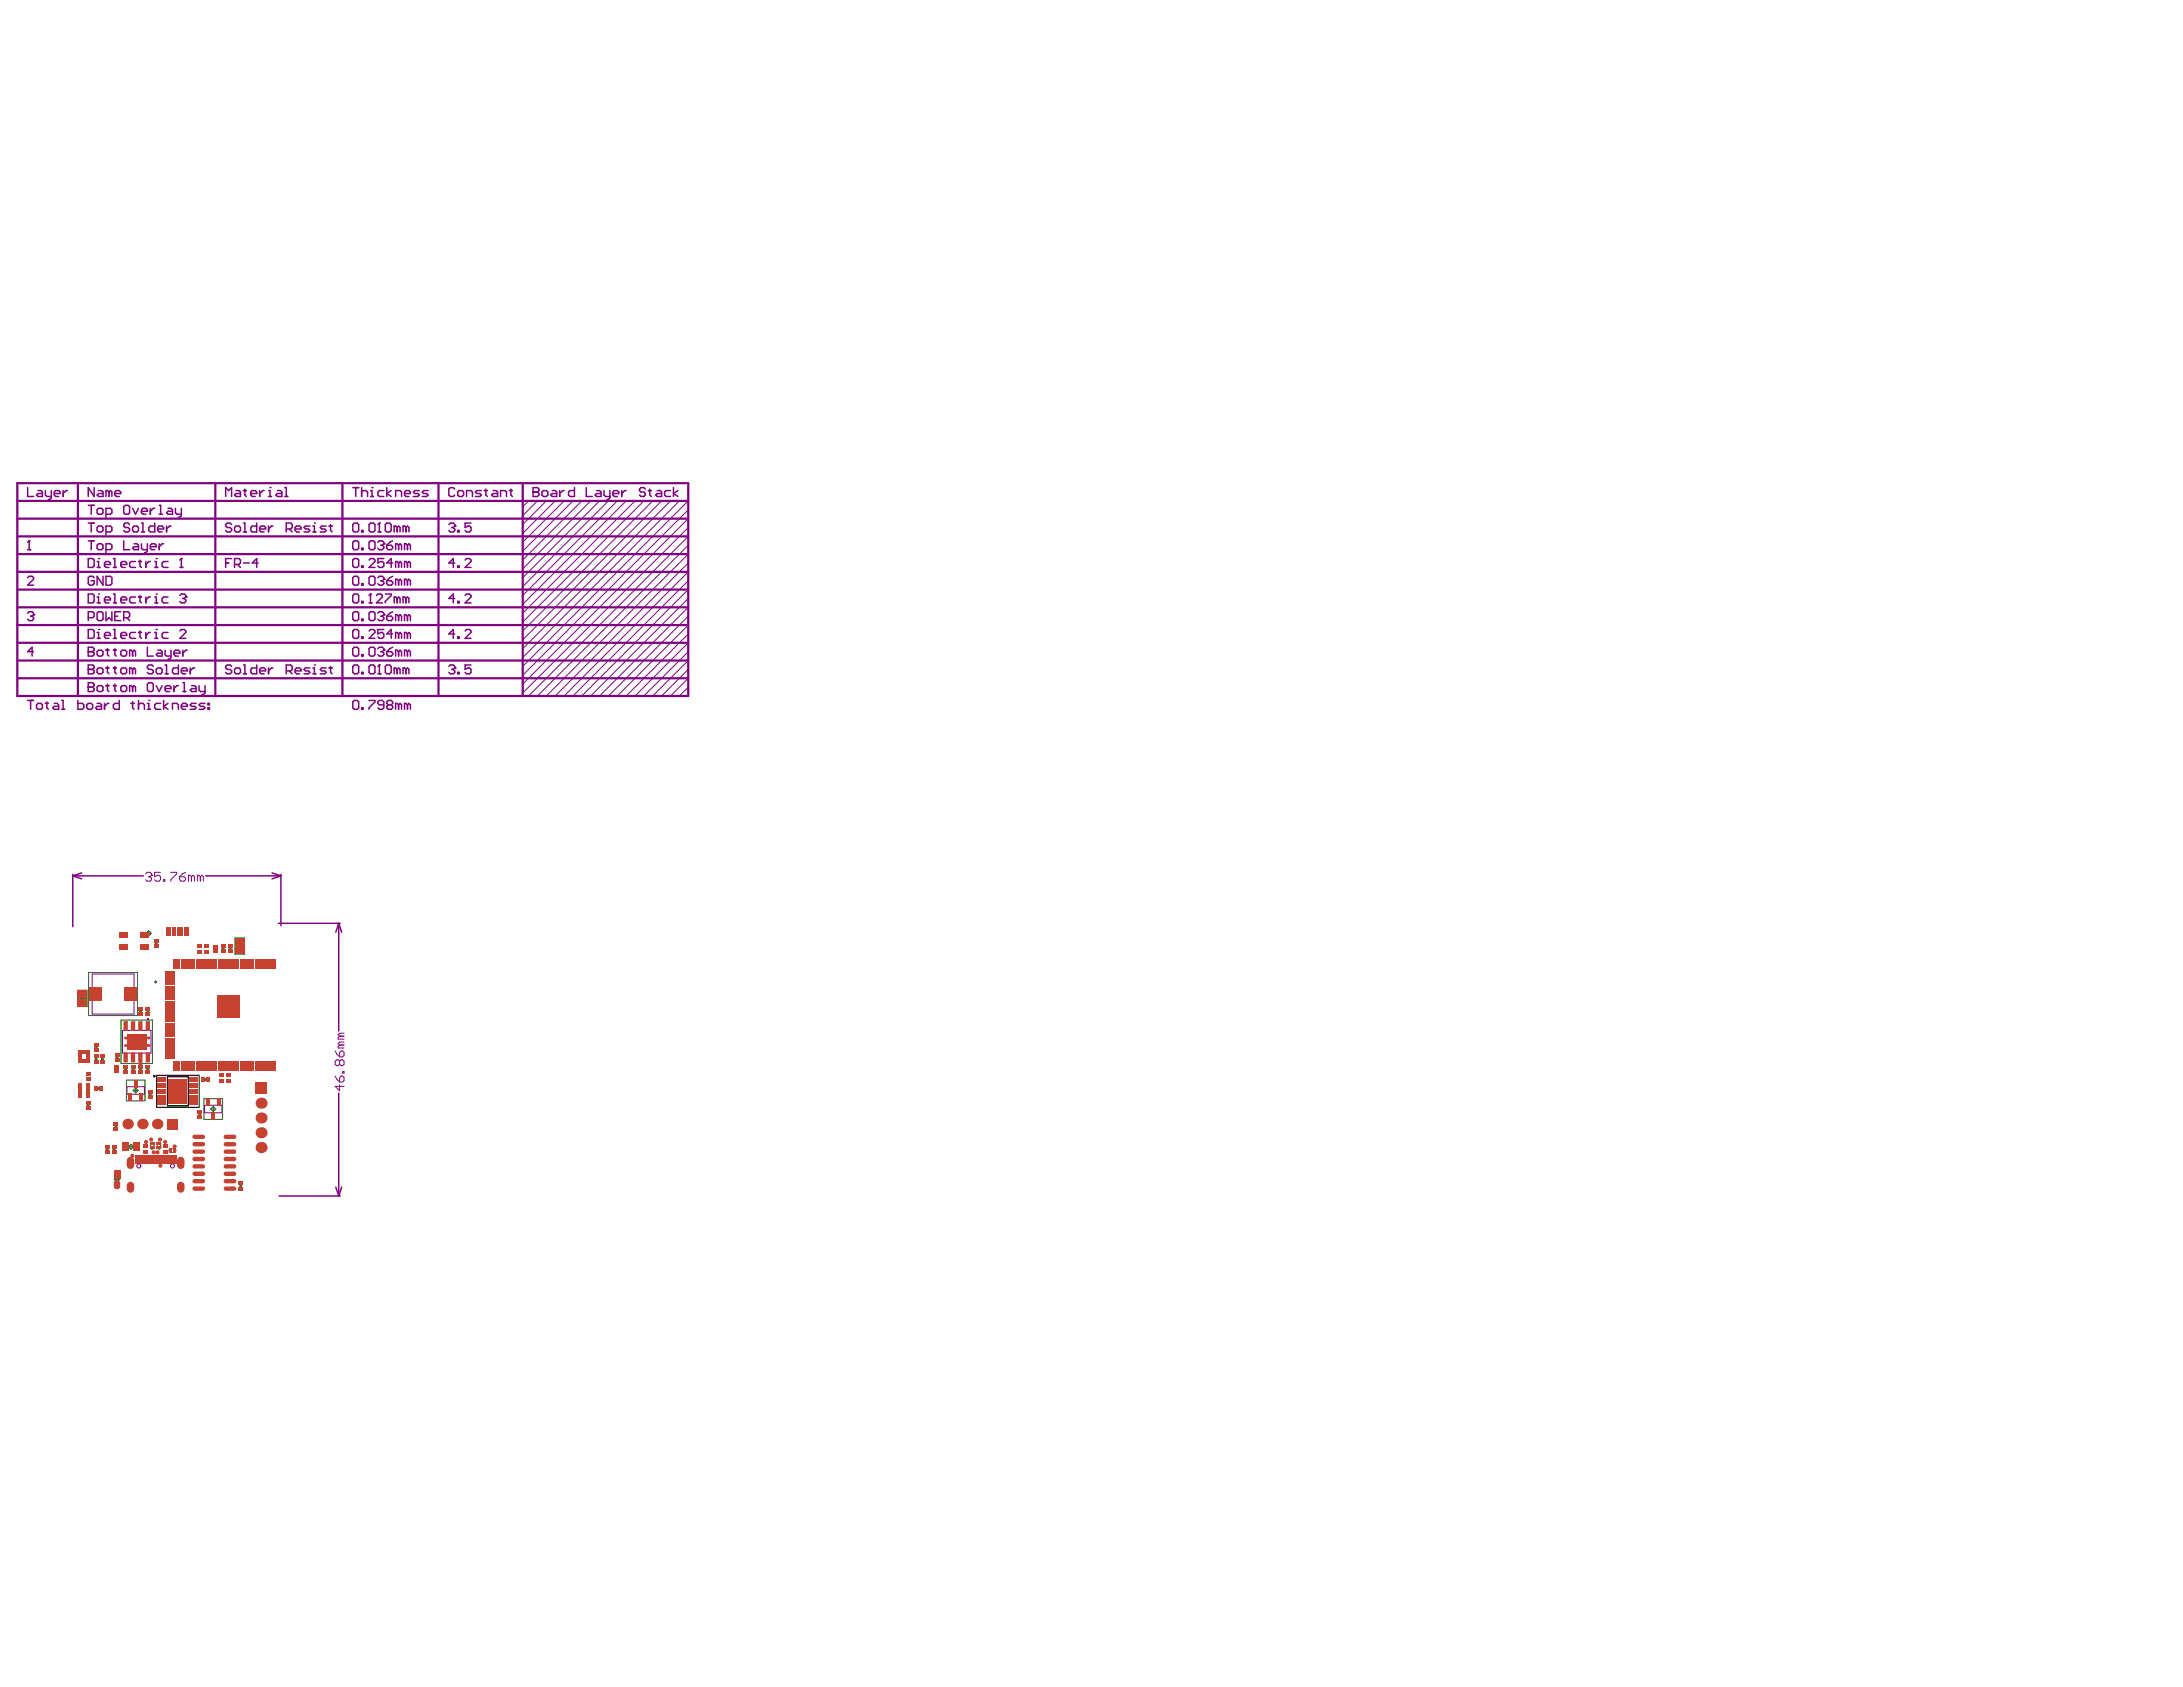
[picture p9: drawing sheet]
<svg xmlns="http://www.w3.org/2000/svg" width="279mm" height="216mm" viewBox="0 0 279 216" stroke-linecap="round" stroke-linejoin="round" font-family="sans-serif">
<path d="M20 137.6h5.5v4.1h-5.5z" fill="none" stroke="#000" stroke-width=".13"/>
<g fill="#008000">
<path d="M20.2 146.8h.3v.1h-.3z"/>
<path d="M20.2 146.3h.3v.2h-.3z"/>
<path d="M19.3 146.8h.4v.1h-.4z"/>
<path d="M19.3 146.3h.4v.2h-.4z"/>
<path d="M21.8 147.1h.1v.3h-.1z"/>
<path d="M22.2 147.1h.2v.3h-.2z"/>
<circle cx="20.1" cy="146.2" r=".05"/>
<circle cx="19.3" cy="146.2" r=".05"/>
<circle cx="22.5" cy="147" r=".05"/>
</g>
<g fill="none" stroke="#008000" stroke-width=".13">
<path d="M18.7 119.5h.7M19 119.1v.7M10 126.7h1.1v2.1h-1.1zM10.2 127.8h.7M10.6 127.4v.7M11.3 124.5h6.3v5.5h-6.3zM12.1 134.1h.3M12.1 135.5h.3M12.3 133.9v.3M12.3 135.4v.3M12.5 139.3h.3M12.7 139.1v.3"/>
<path d="M13 135.5h.3M13.1 135.4v.3M14.8 136.8h.3M14.8 135.4h.3M15 136.7v.3M15 135.2v.3M15.5 130.5h4v5.6h-4zM15.9 136.8h.3M16.1 136.7v.3M16.2 138.2h2.4v2.7h-2.4zM16.9 136.8h.3M17 139.6h.7"/>
<path d="M17 136.7v.3M17.4 139.2v.7M17.8 129.5h.3M17.8 136.8h.3M18 129.3v.3M18 136.7v.3M18.8 129.5h.3M18.8 136.8h.3M18.9 129.3v.3M18.9 136.7v.3M19.2 140v.3M19.8 125.7h.3"/>
<path d="M19.8 120.8h.3M19.9 125.5v.3M20 120.6v.3M26.1 138.2h.3M26.3 138v.3M27.5 121.5h.3M27.6 121.3v.3M28.4 121.4h.3M28.5 121.3v.3M29.3 121.4h.3M29.5 121.3v.3M30.1 120h1.2v2.1h-1.2z"/>
<path d="M30.3 121.1h.8M30.7 120.7v.8M11.1 141.4h.3M11.3 141.3v.3M13.6 147.1h.3M13.7 146.9v.3M14.4 147.1h.3M14.6 146.9v.3M14.6 151h.7M14.7 144.2h.3M14.8 144.1v.3M15 150.6v.7"/>
<path d="M16.4 146.8h.7M16.8 146.4v.7M19.1 140.1h.3M19.3 146.2h.4v.8h-.4zM20.1 146.2h.5v.8h-.5zM21.7 147h.8v.5h-.8zM25.4 142.6h.3M25.6 142.4v.3M26.1 140.6h2.4v2.7h-2.4zM26.9 141.9h.8M27.3 141.6v.7M30.7 151.8h.3"/>
<path d="M30.8 151.6v.3"/>
<circle cx="19" cy="119.5" r=".26"/>
<circle cx="12.3" cy="134.1" r=".09"/>
<circle cx="12.3" cy="135.5" r=".09"/>
<circle cx="12.7" cy="139.3" r=".09"/>
<circle cx="13.1" cy="135.5" r=".09"/>
<circle cx="15" cy="136.8" r=".09"/>
<circle cx="15" cy="135.4" r=".09"/>
<circle cx="16.1" cy="136.8" r=".09"/>
<circle cx="17" cy="136.8" r=".09"/>
<circle cx="17.4" cy="139.6" r=".26"/>
<circle cx="18" cy="129.5" r=".09"/>
<circle cx="18" cy="136.8" r=".09"/>
<circle cx="18.9" cy="129.5" r=".09"/>
<circle cx="18.9" cy="136.8" r=".09"/>
<circle cx="19.9" cy="125.7" r=".09"/>
<circle cx="20" cy="120.8" r=".09"/>
<circle cx="26.3" cy="138.2" r=".09"/>
<circle cx="27.6" cy="121.5" r=".09"/>
<circle cx="28.5" cy="121.4" r=".09"/>
<circle cx="29.5" cy="121.4" r=".09"/>
<circle cx="11.3" cy="141.4" r=".09"/>
<circle cx="13.7" cy="147.1" r=".09"/>
<circle cx="14.6" cy="147.1" r=".09"/>
<circle cx="14.8" cy="144.2" r=".09"/>
<circle cx="15" cy="151" r=".26"/>
<circle cx="16.8" cy="146.8" r=".26"/>
<circle cx="19.2" cy="140.1" r=".09"/>
<circle cx="25.6" cy="142.6" r=".09"/>
<circle cx="27.3" cy="141.9" r=".26"/>
<circle cx="30.8" cy="151.8" r=".09"/>
</g>
<path d="M10 127h1.1v1.6h-1.1zM11.8 124.6h5.4v5.2h-5.4zM15.7 131.9h3.6v2.9h-3.6zM16.3 139.1h2.2v.9h-2.2zM30.1 120.3h1.1v1.6h-1.1zM26.2 141.4h2.2v1h-2.2z" fill="none" stroke="#800080" stroke-width=".13"/>
<circle cx="18.9" cy="130.4" r=".07" fill="none" stroke="#800080" stroke-width=".15"/>
<g fill="#008080">
<path d="M20.3 146.9h.1v.3h-.1z"/>
<path d="M20.2 147.1h.3h-.3z"/>
<path d="M20.3 146h.1v.3h-.1z"/>
<path d="M19.4 146.9h.1v.3h-.1z"/>
<path d="M19.3 147.1h.3h-.3z"/>
<path d="M19.4 146h.1v.3h-.1z"/>
<path d="M21.5 147.2h.3v.1h-.3z"/>
<path d="M21.6 147.1v.3z"/>
<path d="M22.4 147.2h.3v.1h-.3z"/>
</g>
<path d="M21.4 137.8h2.7v3.7h-2.7z" fill="none" stroke="#000" stroke-width=".13"/>
<circle cx="19.7" cy="137.7" r=".07" fill="none" stroke="#000" stroke-width=".15"/>
<g fill="none" stroke="#800080" stroke-width=".13">
<path d="M67.7 64.1l-.8 .8M68.8 64.1l-1.9 1.9M69.9 64.1l-3 3M71.1 64.1l-4.2 4.2M72.2 64.1l-5.3 5.3M73.3 64.1l-6.4 6.4M74.5 64.1l-7.6 7.6M75.6 64.1l-8.7 8.7M76.7 64.1l-9.8 9.8M77.9 64.1l-11 11M79 64.1l-12.1 12.1M80.1 64.1l-13.2 13.2"/>
<path d="M81.3 64.1l-14.4 14.4M82.4 64.1l-15.5 15.5M83.5 64.1l-16.6 16.6M84.7 64.1l-17.8 17.8M85.8 64.1l-18.9 18.9M87 64.1l-20.1 20M88.1 74.3l-14.8 14.8M88.1 73.2l-15.9 15.9M88.1 69.8l-19.3 19.3M88.1 76.6l-12.5 12.5M88.1 70.9l-18.2 18.2M88.1 78.9l-10.2 10.2"/>
<path d="M88.1 77.7l-11.4 11.4M88.1 67.5l-21.2 21.2M88.1 64.1l-21.2 21.2M88.1 75.5l-13.6 13.6M88.1 72.1l-17 17M88.1 68.6l-20.4 20.5M88.1 66.4l-21.2 21.2M88.1 65.2l-21.2 21.2M88.1 80l-9.1 9.1M88.1 84.5l-4.6 4.6M88.1 86.8l-2.3 2.3M88.1 82.3l-6.8 6.8"/>
<path d="M88.1 85.7l-3.4 3.4M88.1 81.1l-8 8M88.1 83.4l-5.7 5.7M88.1 87.9l-1.1 1.2M18.6 111.8l.2-.2h.4l.2 .2v.2M19 112.2h.2M19.2 112.2l.2 .2v.2l-.2 .2h-.4l-.2-.2M19.4 112h.1M19.4 112l-.2 .2M20.5 111.6h-.7v.6l.4-.2h.1l.2 .2v.4l-.2 .2h-.3l-.2-.2M20.9 112.6h.2v.2h-.2zM21.9 111.6h.7v.2l-.7 .8v.2"/>
<path d="M23 112.2h.6l.1 .2v.2l-.1 .2h-.4l-.2-.2zM23.7 111.6l-.3 .2-.4 .4M24.5 112.2l-.2-.2h-.2v.8M24.5 112.2v.6M24.5 112.2l.2-.2 .2 .2v.6M25.6 112.2l-.1-.2h-.2v.8M25.6 112.2v.6M25.6 112.2l.2-.2 .2 .2v.6M42.9 137.7l.2 .4 .4 .4M42.9 134.5l.2 .4 .4 .4M43.5 137.9l.2-.2h.1l.2 .2v.4l-.2 .2h-.3zM43.5 135.8l.2-.2h.1l.2 .2v.4l-.2 .2h-.1l-.2-.2"/>
<path d="M43.5 138.8v.8l-.6-.6h1.1M43.5 134.7l.2-.2h.1l.2 .2v.4l-.2 .2h-.3zM43.5 135.8v.4M43.5 135.8l-.2-.2h-.2l-.2 .2v.4l.2 .2h.2l.2-.2M43.5 133.7l-.2 .2v.2h.7M43.5 132.6l-.2 .2v.2h.7M43.5 133.7h.5M43.5 132.6h.5M43.8 137.1h.2v.2h-.2zM44 133.4h-.5l-.2 .2 .2 .1M44 132.2h-.5l-.2 .2 .2 .2"/>
<circle cx="17.8" cy="149.2" r=".26"/>
<circle cx="22.1" cy="149.2" r=".26"/>
</g>
<g fill="none" stroke="#800080" stroke-width=".28">
<path d="M2.2 75.5h85.9M2.2 66.4h85.9M2.2 64.1h85.9M2.2 61.8h85.9v27.3h-85.9zM2.2 80h85.9M2.2 68.6h85.9M2.2 70.9h85.9M2.2 73.2h85.9M2.2 77.7h85.9M10 61.8v27.3M27.6 61.8v27.3M43.8 61.8v27.3"/>
<path d="M56.1 61.8v27.3M66.9 61.8v27.3M2.2 82.3h85.9M2.2 84.5h85.9M2.2 86.8h85.9"/>
</g>
<g fill="none" stroke="#800080" stroke-width=".19">
<path d="M3.5 73.9l.2-.1h.4l.2 .1v.2l-.8 .8h.8M3.5 78.5l.2-.2h.4l.2 .2v.2M3.5 62.4v1.1h.8M3.5 70.3h.4M3.7 69.2h.1M3.7 69.2v1.1M3.7 69.2l-.2 .2M3.9 78.9h.2M4.1 78.9l.2 .1v.2l-.2 .2h-.4l-.2-.2M4.3 78.7h.1M4.3 78.7l-.2 .2M4.9 62.8h.3l.2 .2v.5h-.5l-.2-.1 .2-.2h.5"/>
<path d="M5.8 62.8v.6l.2 .1h.6M6.6 62.8v.9l-.2 .2h-.2M6.9 63.2h.8v-.2l-.2-.2h-.4l-.2 .2v.4l.2 .1h.4M8.1 62.8v.7M8.6 62.8h-.1l-.4 .4M11.3 71.5h.6l.2 .2v.7l-.2 .2h-.6zM11.3 76h.6l.2 .2v.8l-.2 .2h-.6zM11.3 79h.6l.2-.1v-.4l-.2-.2h-.6v1.1M11.3 66.9h.8M11.3 69.2h.8M11.3 64.7h.8M11.7 64.7v1.1"/>
<path d="M11.7 66.9v1.2M11.7 69.2v1.1M12.1 62.4v1.1l-.8-1.1v1.1M12.1 73.9l-.2-.1h-.4l-.2 .1v.8l.2 .2h.4l.2-.2v-.4h-.4M12.4 65.2l.2-.1h.4l.2 .1v.4l-.2 .2h-.4l-.2-.2zM12.4 67.5l.2-.2h.4l.2 .2v.4l-.2 .2h-.4l-.2-.2zM12.4 69.8l.2-.2h.4l.2 .2v.4l-.2 .1h-.4l-.2-.1zM12.4 78.5l.2-.2h.4l.2 .2v.7l-.2 .2h-.4l-.2-.2zM12.4 72.6h.4M12.4 71.9h.2v.7M12.4 77.2h.4M12.4 76.4h.2v.8"/>
<path d="M12.6 71.5h.1M12.6 76h.1M12.6 62.8h.4l.2 .2v.5h-.6l-.2-.1 .2-.2h.6M13.2 73.8v1.1l-.8-1.1v1.1M13.4 72.2h.7v-.1l-.2-.2h-.3l-.2 .2v.3l.2 .2h.3M13.4 76.8h.7v-.2l-.2-.2h-.3l-.2 .2v.4l.2 .2h.3M13.6 68.1h.5l.2-.2v-.4l-.2-.2h-.5v1.2M13.6 65.8h.5l.2-.2v-.4l-.2-.1h-.5v1.1M13.6 70.3h.5l.2-.1v-.4l-.2-.2h-.5v1.1M13.6 73.8h.5l.2 .1v.8l-.2 .2h-.5zM13.6 78.3v1.1l.3-.4 .4 .4v-1.1M13.9 63l-.1-.2h-.2v.7"/>
<path d="M13.9 63l.2-.2 .2 .2v.5M13.9 63v.5M14.5 71.5h.2v1.1M14.5 76h.2v1.2M14.5 72.6h.4M14.5 77.2h.4M14.7 63.2h.8v-.2l-.2-.2h-.4l-.2 .2v.4l.2 .1h.4M14.7 78.9h.4M15.5 78.3h-.8v1.1h.8M15.5 72.2h.7v-.1l-.2-.2h-.4l-.1 .2v.3l.1 .2h.4M15.5 76.8h.7v-.2l-.2-.2h-.4l-.1 .2v.4l.1 .2h.4M15.8 64.9l.2-.2h.4l.2 .2v.7l-.2 .2h-.4l-.2-.2z"/>
<path d="M15.8 79h.6l.2-.1v-.4l-.2-.2h-.6v1.1M15.8 69.2v1.1h.8M16.2 79l.4 .4M16.6 67.1l-.2-.2h-.4l-.2 .2v.2l.2 .2h.4l.2 .2v.2l-.2 .2h-.4l-.2-.2M17 67.5l.2-.2h.3l.2 .2v.4l-.2 .2h-.3l-.2-.2zM17 65.1l.3 .7 .4-.7M17.2 69.6h.3l.2 .2v.5h-.5l-.2-.1 .2-.2h.5M17.3 71.9h-.5l-.2 .2v.3l.2 .2h.5M17.3 76.4h-.5l-.2 .2v.4l.2 .2h.5M17.7 71.9h.4M17.7 76.4h.4M17.9 76.2v.8l.2 .2"/>
<path d="M17.9 71.7v.7l.2 .2M18.1 65.4h.8v-.2l-.2-.1h-.4l-.2 .1v.4l.2 .2h.4M18.1 66.9h.2v1.2M18.1 68.1h.4M18.1 69.6v.6l.2 .1h.6M18.7 71.9v.7M18.7 76.4v.8M18.9 69.6v.9l-.2 .2h-.2M19.2 70h.8v-.2l-.2-.2h-.4l-.2 .2v.4l.2 .1h.4M19.2 71.9h-.2l-.3 .3M19.2 65.1v.7M19.2 76.4h-.2l-.3 .4"/>
<path d="M19.8 71.9h.2v.7M19.8 76.4h.2v.8M19.8 72.6h.4M19.8 66.9v1.2h-.6l-.2-.2v-.4l.2-.2h.6M19.8 77.2h.4M19.8 65.1h-.2l-.4 .3M20 71.5h.1M20 76h.1M20.2 67.7h.7v-.2l-.1-.2h-.4l-.2 .2v.4l.2 .2h.4M20.4 69.6v.7M20.4 64.7h.2v1.1M20.4 65.8h.4"/>
<path d="M20.9 69.6h-.1l-.4 .4M21.3 67.3v.8M21.5 71.9h-.6l-.1 .2v.3l.1 .2h.6M21.5 76.4h-.6l-.1 .2v.4l.1 .2h.6M21.5 65.1h.4l.2 .1v.6h-.6l-.2-.2 .2-.2h.6M21.9 67.3h-.2l-.4 .4M22.5 65.1v.5l.1 .2h.6M23 76.2l.2-.2h.4l.2 .2v.2M23 72.6h.4M23.2 71.5h.1M23.2 65.1v.9l-.2 .2h-.2M23.2 71.5v1.1"/>
<path d="M23.2 71.5l-.2 .2M23.4 76.6h.2M23.6 76.6l.2 .2v.2l-.2 .2h-.4l-.2-.2M23.8 76.4h.1M23.8 76.4l-.2 .2M28.9 72.1h.4M28.9 63.5v-1.1l.4 .4 .3-.4v1.1M29.6 67.1l-.1-.2h-.4l-.2 .2v.2l.2 .2h.4l.1 .2v.2l-.1 .2h-.4l-.2-.2M29.6 71.5h-.7v1.1M30 67.5l.2-.2h.4l.2 .2v.4l-.2 .2h-.4l-.2-.2zM30 72.2h.6l.2-.1v-.4l-.2-.2h-.6v1.1M30.2 62.8h.4l.2 .2v.5h-.6l-.2-.1 .2-.2h.6"/>
<path d="M30.4 72.2l.4 .4M31.2 72.1h.7M31.2 66.9h.1v1.2M31.2 68.1h.3M31.2 62.8h.3M31.3 62.6v.8l.2 .1M32.1 63.2h.8v-.2l-.2-.2h-.4l-.2 .2v.4l.2 .1h.4M32.9 66.9v1.2h-.6l-.2-.2v-.4l.2-.2h.6M33 72.1h-.7l.6-.6v1.1M33.2 67.7h.8v-.2l-.2-.2h-.4l-.2 .2v.4l.2 .2h.4M33.2 62.8v.7M33.8 62.8h-.2l-.4 .4"/>
<path d="M34.4 67.3v.8M34.4 63.5h.3M34.4 62.8h.2v.7M34.6 62.4h.1M34.9 67.3h-.2l-.3 .4M35.5 62.8h.4l.2 .2v.5h-.6l-.2-.1 .2-.2h.6M36.5 62.4h.1v1.1M36.5 63.5h.3M36.6 67.7h.6l.2-.2v-.4l-.2-.2h-.6v1.2M37 67.7l.4 .4M37.8 67.7h.7v-.2l-.2-.2h-.3l-.2 .2v.4l.2 .2h.3M39.7 67.3h-.6l-.2 .2 .2 .2h.4l.2 .2-.2 .2h-.6"/>
<path d="M40 68.1h.4M40 67.3h.2v.8M40.2 66.9h.1M41.7 67.3h-.5l-.2 .2 .2 .2h.4l.1 .2-.1 .2h-.6M42.1 67.3h.4M42.3 67.1v.8l.2 .2M45.2 71.7l.1-.2h.4l.2 .2v.7l-.2 .2h-.4l-.1-.2zM45.2 67.1l.1-.2h.4l.2 .2v.8l-.2 .2h-.4l-.1-.2zM45.2 69.4l.1-.2h.4l.2 .2v.8l-.2 .1h-.4l-.1-.1zM45.2 73.9l.1-.1h.4l.2 .1v.8l-.2 .2h-.4l-.1-.2zM45.2 76.2l.1-.2h.4l.2 .2v.8l-.2 .2h-.4l-.1-.2zM45.2 78.5l.1-.2h.4l.2 .2v.7l-.2 .2h-.4l-.1-.2z"/>
<path d="M45.2 62.4h.7M45.5 62.4v1.1M46.3 72.4h.2v.2h-.2zM46.3 62.4v1.1M46.3 67.9h.2v.2h-.2zM46.3 70.2h.2v.1h-.2zM46.3 74.7h.2v.2h-.2zM46.3 77h.2v.2h-.2zM46.3 79.2h.2v.2h-.2zM46.3 63l.2-.2h.4l.1 .2v.5M47.2 71.7l.2-.2h.4l.2 .2v.2l-.8 .7h.8M47.2 77.2h.4"/>
<path d="M47.4 76h.1M47.4 66.9h.4l.2 .2v.8l-.2 .2h-.4l-.2-.2v-.8zM47.4 69.2h.4l.2 .2v.8l-.2 .1h-.4l-.2-.1v-.8zM47.4 73.8h.4l.2 .1v.8l-.2 .2h-.4l-.2-.2v-.8zM47.4 78.3h.4l.2 .2v.7l-.2 .2h-.4l-.2-.2v-.7zM47.4 76l-.2 .2M47.4 63.5h.4M47.4 62.8h.2v.7M47.4 76v1.2M47.6 62.4h.1M48.2 76.2l.2-.2h.3l.2 .2v.2l-.7 .8h.7M48.4 69.4l.2-.2h.3l.2 .2v.2"/>
<path d="M48.4 73.9l.2-.1h.3l.2 .1v.2M48.4 78.5l.2-.2h.3l.2 .2v.2M48.4 68.1h.3M48.6 66.9h.1M48.6 66.9v1.2M48.6 66.9l-.2 .2M48.7 74.3h.2M48.7 78.9h.2M48.7 69.8h.2M48.9 69.8l.2 .2v.2l-.2 .1h-.3l-.2-.1M48.9 74.3l.2 .2v.2l-.2 .2h-.3l-.2-.2M48.9 78.9l.2 .1v.2l-.2 .2h-.3l-.2-.2"/>
<path d="M49.1 74.1h.1M49.1 69.6h.1M49.1 78.7h.1M49.1 71.5h-.7v.6l.3-.2h.2l.2 .2v.3l-.2 .2h-.3l-.2-.2M49.1 62.8h-.5l-.2 .2v.4l.2 .1h.5M49.1 78.7l-.2 .2M49.1 74.1l-.2 .2M49.1 69.6l-.2 .2M49.3 67.1l.2-.2h.4l.2 .2v.8l-.2 .2h-.4l-.2-.2zM49.3 76h.8v.2l-.8 .8v.2M49.5 69.8h.6l.2 .2v.2l-.2 .1h-.4l-.2-.1zM49.5 74.3h.6l.2 .2v.2l-.2 .2h-.4l-.2-.2z"/>
<path d="M49.5 62.4v1.1M49.5 78.9h.6l.2 .1v.2l-.2 .2h-.4l-.2-.2zM50.1 62.8l-.6 .4 .6 .3M50.3 72.1h-.8l.6-.6v1.1M50.3 73.8l-.4 .1-.4 .4M50.3 69.2l-.4 .2-.4 .4M50.3 78.3l-.4 .2-.4 .4M50.6 63.5v-.7h.6l.2 .2v.5M50.8 76.6l-.2-.2h-.2v.8M50.8 67.5l.2-.2 .2 .2v.6M50.8 67.5l-.2-.2h-.2v.8M50.8 67.5v.6"/>
<path d="M50.8 76.6v.6M50.8 76.6l.2-.2 .2 .2v.6M51 72.1l-.2-.2h-.2v.7M51 69.8l-.2-.2h-.2v.7M51 74.3l-.2-.2h-.2v.8M51 78.9l-.2-.2h-.2v.7M51 69.8v.5M51 72.1v.5M51 74.3v.6M51 78.9v.5M51 72.1l.2-.2 .2 .2v.5M51 69.8l.2-.2 .2 .2v.5"/>
<path d="M51 74.3l.2-.2 .2 .2v.6M51 78.9l.2-.2 .2 .2v.5M51.8 63.2h.7v-.2l-.2-.2h-.3l-.2 .2v.4l.2 .1h.3M52 67.5l-.2-.2h-.2v.8M52 76.6l-.2-.2h-.2v.8M52 67.5v.6M52 76.6v.6M52 67.5l.1-.2 .2 .2v.6M52 76.6l.1-.2 .2 .2v.6M52.1 72.1l-.1-.2h-.2v.7M52.1 69.8l-.1-.2h-.2v.7M52.1 74.3l-.1-.2h-.2v.8"/>
<path d="M52.1 78.9l-.1-.2h-.2v.7M52.1 69.8v.5M52.1 72.1v.5M52.1 74.3v.6M52.1 78.9v.5M52.1 72.1l.2-.2 .2 .2v.5M52.1 69.8l.2-.2 .2 .2v.5M52.1 74.3l.2-.2 .2 .2v.6M52.1 78.9l.2-.2 .2 .2v.5M53.7 62.8h-.6l-.2 .2 .2 .2h.4l.2 .2-.2 .1h-.6M54.8 62.8h-.6l-.2 .2 .2 .2h.4l.2 .2-.2 .1h-.6M57.4 67.1l.2-.2h.4l.2 .2v.2"/>
<path d="M57.8 67.5h.2M58 67.5l.2 .2v.2l-.2 .2h-.4l-.2-.2M58.2 67.3h.1M58.2 62.6l-.2-.2h-.4l-.2 .2v.8l.2 .1h.4l.2-.1M58.2 72.1h-.8l.6-.6v1.1M58.2 76.6h-.8l.6-.6v1.2M58.2 67.3l-.2 .2M58.6 72.4h.2v.2h-.2zM58.6 67.9h.2v.2h-.2zM58.6 77h.2v.2h-.2zM58.8 62.8h.3l.2 .2v.4l-.2 .1h-.3l-.2-.1v-.4zM59.5 71.7l.2-.2h.4l.2 .2v.2l-.8 .7h.8"/>
<path d="M59.5 76.2l.2-.2h.4l.2 .2v.2l-.8 .8h.8M59.7 63.5v-.7h.6l.2 .2v.5M60.3 66.9h-.8v.6l.4-.2h.2l.2 .2v.4l-.2 .2h-.4l-.2-.2M61.6 62.8h-.6l-.1 .2 .1 .2h.4l.2 .2-.2 .1h-.5M62 62.8h.4M62.2 62.6v.8l.2 .1M63.1 62.8h.4l.2 .2v.5h-.6l-.2-.1 .2-.2h.6M64.1 63.5v-.7h.5l.2 .2v.5M65.2 62.8h.4M65.4 62.6v.8l.2 .1M68.2 63h.1M68.2 62.4h.6l.2 .2v.2l-.2 .2 .2 .2v.2l-.2 .1h-.6z"/>
<path d="M68.2 63h.6M69.6 62.8h.3l.2 .2v.4l-.2 .1h-.3l-.2-.1v-.4zM70.7 62.8h.4l.2 .2v.5h-.6l-.2-.1 .2-.2h.6M71.6 62.8v.7M72.2 62.8h-.2l-.4 .4M73.5 62.4v1.1h-.5l-.2-.1v-.4l.2-.2h.5M75 62.4v1.1h.8M76.4 62.8h.3l.2 .2v.5h-.5l-.2-.1 .2-.2h.5M77.3 62.8v.6l.2 .1h.6M78.1 62.8v.9l-.2 .2h-.2M78.4 63.2h.8v-.2l-.2-.2h-.4l-.2 .2v.4l.2 .1h.4M79.6 62.8v.7"/>
<path d="M80.1 62.8h-.1l-.4 .4M82.6 62.6l-.2-.2h-.4l-.2 .2v.2l.2 .2h.4l.2 .2v.2l-.2 .1h-.4l-.2-.1M83 62.8h.4M83.2 62.6v.8l.2 .1M84.1 62.8h.4l.2 .2v.5h-.6l-.2-.1 .2-.2h.6M85.8 62.8h-.6l-.1 .2v.4l.1 .1h.6M86.2 62.4v1.1M86.8 62.8l-.6 .4 .6 .3M3.5 89.6h.8M3.9 89.6v1.2M4.3 83.4h-.8l.6-.6v1.2M4.9 90h.3l.2 .2v.4l-.2 .2h-.3l-.2-.2v-.4z"/>
<path d="M5.8 90h.4M6 89.8v.8l.2 .2M6.9 90h.4l.2 .2v.6h-.6l-.1-.2 .1-.2h.6M7.9 89.6h.2v1.2M7.9 90.8h.4M10 89.6v1.2h.5l.2-.2v-.4l-.2-.2h-.5M11.3 90h.4l.2 .2v.4l-.2 .2h-.4l-.2-.2v-.4zM11.3 85.7h.1M11.3 87.9h.1M11.3 83.4h.1M11.3 80.6h.6l.2 .2v.7l-.2 .2h-.6zM11.3 82.8h.6l.2 .2v.2l-.2 .2 .2 .2v.2l-.2 .2h-.6z"/>
<path d="M11.3 85.1h.6l.2 .2v.2l-.2 .2 .2 .2v.1l-.2 .2h-.6zM11.3 87.4h.6l.2 .2v.1l-.2 .2 .2 .2v.2l-.2 .2h-.6zM11.3 85.7h.6M11.3 87.9h.6M11.3 83.4h.6M12.4 90h.4l.2 .2v.6h-.6l-.2-.2 .2-.2h.6M12.4 85.7l.2-.2h.4l.2 .2v.3l-.2 .2h-.4l-.2-.2zM12.4 83.4l.2-.2h.4l.2 .2v.4l-.2 .2h-.4l-.2-.2zM12.4 87.9l.2-.2h.4l.2 .2v.4l-.2 .2h-.4l-.2-.2zM12.4 80.9h.2v.8M12.4 81.7h.4M12.6 80.6h.1"/>
<path d="M13.4 90v.8M13.4 81.3h.7v-.2l-.2-.2h-.3l-.2 .2v.4l.2 .2h.3M13.6 85.5h.3M13.6 87.7h.3M13.6 83.2h.3M13.8 83v.8l.1 .2M13.8 85.3v.7l.1 .2M13.8 87.6v.7l.1 .2M13.9 90h-.1l-.4 .4M14.5 85.5h.4M14.5 80.6h.2v1.1M14.5 87.7h.4"/>
<path d="M14.5 83.2h.4M14.5 81.7h.4M14.7 87.6v.7l.2 .2M14.7 83v.8l.2 .2M14.7 85.3v.7l.2 .2M15.3 89.6v1.2h-.6l-.2-.2v-.4l.2-.2h.6M15.5 81.3h.7v-.2l-.2-.2h-.4l-.1 .2v.4l.1 .2h.4M15.6 85.5h.4l.2 .2v.3l-.2 .2h-.4l-.1-.2v-.3zM15.6 83.2h.4l.2 .2v.4l-.2 .2h-.4l-.1-.2v-.4zM15.6 87.7h.4l.2 .2v.4l-.2 .2h-.4l-.1-.2v-.4zM16.8 90h.4M17 89.8v.8l.2 .2"/>
<path d="M17 85.7l-.2-.2h-.2v.7M17 87.9l.2-.2 .1 .2v.6M17 83.4l-.2-.2h-.2v.8M17 87.9l-.2-.2h-.2v.8M17 83.4v.6M17 85.7v.5M17 87.9v.6M17 85.7l.2-.2 .1 .2v.5M17 83.4l.2-.2 .1 .2v.6M17.3 80.9h-.5l-.2 .2v.4l.2 .2h.5M17.7 89.6v1.2M17.7 90.2l.2-.2h.4l.2 .2v.6"/>
<path d="M17.7 80.9h.4M17.9 80.8v.7l.2 .2M18.7 80.9v.8M18.9 90h.1v.8M18.9 90.8h.3M18.9 87.6l.1-.2h.4l.2 .2v.7l-.2 .2h-.4l-.1-.2zM18.9 82.8v1.2h.7M19 89.6h.1M19.2 80.9h-.2l-.3 .4M19.6 85.3l-.2-.2h-.4l-.1 .2v.2l.1 .2h.4l.2 .2v.1l-.2 .2h-.4l-.1-.2M19.8 80.9h.2v.8M19.8 81.7h.4"/>
<path d="M20 80.6h.1M20 85.7l.2-.2h.4l.2 .2v.3l-.2 .2h-.4l-.2-.2zM20 87.7l.4 .8 .4-.8M20.2 83.2h.4l.2 .2v.6h-.6l-.2-.2 .2-.2h.6M20.6 90h-.6l-.2 .2v.4l.2 .2h.6M20.9 89.6v1.2M21.1 86.2h.4M21.1 85.1h.2v1.1M21.1 88.1h.8v-.2l-.2-.2h-.4l-.2 .2v.4l.2 .2h.4M21.1 83.2v.6l.2 .2h.6M21.5 90l-.6 .4 .6 .4M21.5 80.9h-.6l-.1 .2v.4l.1 .2h.6"/>
<path d="M21.9 83.2v1l-.2 .1h-.2M22.1 90.8v-.8h.5l.2 .2v.6M22.3 83.6h.7v-.2l-.2-.2h-.3l-.2 .2v.4l.2 .2h.3M22.3 87.7v.8M22.8 85.1v1.1h-.5l-.2-.2v-.3l.2-.2h.5M22.8 87.7h-.2l-.3 .4M23 80.8l.2-.2h.4l.2 .2v.1l-.8 .8h.8M23.2 90.4h.8v-.2l-.2-.2h-.4l-.2 .2v.4l.2 .2h.4M23.2 85.9h.8v-.2l-.2-.2h-.4l-.2 .2v.3l.2 .2h.4M23.4 88.5h.4M23.4 87.4h.2v1.1M23.4 83.2v.8"/>
<path d="M24 83.2h-.2l-.4 .4M24.3 85.5v.7M24.5 87.7h.4l.2 .2v.6h-.6l-.2-.2 .2-.2h.6M24.9 85.5h-.2l-.4 .4M25.1 90h-.6l-.2 .2 .2 .2h.4l.2 .2-.2 .2h-.6M25.5 87.7v.6l.2 .2h.5M26.2 90h-.5l-.2 .2 .2 .2h.3l.2 .2-.2 .2h-.5M26.2 87.7v1l-.2 .2h-.1M26.6 90.6h.2v.2h-.2zM26.6 90h.2v.2h-.2zM29.6 85.3l-.1-.2h-.4l-.2 .2v.2l.2 .2h.4l.1 .2v.1l-.1 .2h-.4l-.2-.2M30 85.7l.2-.2h.4l.2 .2v.3l-.2 .2h-.4l-.2-.2z"/>
<path d="M31.2 86.2h.3M31.2 85.1h.1v1.1M32.9 85.1v1.1h-.6l-.2-.2v-.3l.2-.2h.6M33.2 85.9h.8v-.2l-.2-.2h-.4l-.2 .2v.3l.2 .2h.4M34.4 85.5v.7M34.9 85.5h-.2l-.3 .4M36.6 85.9h.6l.2-.2v-.4l-.2-.2h-.6v1.1M37 85.9l.4 .3M37.8 85.9h.7v-.2l-.2-.2h-.3l-.2 .2v.3l.2 .2h.3M39.7 85.5h-.6l-.2 .2 .2 .2h.4l.2 .1-.2 .2h-.6M40 86.2h.4M40 85.5h.2v.7"/>
<path d="M40.2 85.1h.1M41.7 85.5h-.5l-.2 .2 .2 .2h.4l.1 .1-.1 .2h-.6M42.1 85.5h.4M42.3 85.3v.7l.2 .2M45.2 85.3l.1-.2h.4l.2 .2v.7l-.2 .2h-.4l-.1-.2zM45.2 80.8l.1-.2h.4l.2 .2v.7l-.2 .2h-.4l-.1-.2zM45.2 83l.1-.2h.4l.2 .2v.8l-.2 .2h-.4l-.1-.2zM45.2 89.8l.1-.2h.4l.2 .2v.8l-.2 .2h-.4l-.1-.2zM46.3 86h.2v.2h-.2zM46.3 81.5h.2v.2h-.2zM46.3 83.8h.2v.2h-.2zM46.3 90.6h.2v.2h-.2z"/>
<path d="M47.2 80.8l.2-.2h.4l.2 .2v.1l-.8 .8h.8M47.2 89.6h.8v.2l-.8 .8v.2M47.4 85.1h.4l.2 .2v.7l-.2 .2h-.4l-.2-.2v-.7zM47.4 82.8h.4l.2 .2v.8l-.2 .2h-.4l-.2-.2v-.8zM48.4 86.2h.3M48.4 83l.2-.2h.3l.2 .2v.2M48.6 85.1h.1M48.6 85.1v1.1M48.6 85.1l-.2 .2M48.7 83.4h.2M48.9 83.4l.2 .2v.2l-.2 .2h-.3l-.2-.2M49.1 83.2h.1"/>
<path d="M49.1 80.6h-.7v.5l.3-.2h.2l.2 .2v.4l-.2 .2h-.3l-.2-.2M49.1 90.2h-.5l-.2-.2v-.2l.2-.2h.3l.2 .2v.8l-.2 .2h-.3l-.2-.2M49.1 83.2l-.2 .2M49.3 85.3l.2-.2h.4l.2 .2v.7l-.2 .2h-.4l-.2-.2zM49.5 83.4h.6l.2 .2v.2l-.2 .2h-.4l-.2-.2zM49.7 90.2l-.2-.2v-.2l.2-.2h.4l.2 .2v.2l-.2 .2M49.7 90.2l-.2 .2v.2l.2 .2h.4l.2-.2v-.2l-.2-.2M49.7 90.2h.4M50.3 81.1h-.8l.6-.5v1.1M50.3 82.8l-.4 .2-.4 .4M50.8 85.7l-.2-.2h-.2v.7M50.8 85.7v.5"/>
<path d="M50.8 85.7l.2-.2 .2 .2v.5M51 81.1l-.2-.2h-.2v.8M51 83.4l-.2-.2h-.2v.8M51 90.2l-.2-.2h-.2v.8M51 81.1v.6M51 83.4v.6M51 90.2v.6M51 81.1l.2-.2 .2 .2v.6M51 83.4l.2-.2 .2 .2v.6M51 90.2l.2-.2 .2 .2v.6M52 85.7l-.2-.2h-.2v.7M52 85.7v.5"/>
<path d="M52 85.7l.1-.2 .2 .2v.5M52.1 81.1l-.1-.2h-.2v.8M52.1 83.4l-.1-.2h-.2v.8M52.1 90.2l-.1-.2h-.2v.8M52.1 81.1v.6M52.1 83.4v.6M52.1 90.2v.6M52.1 81.1l.2-.2 .2 .2v.6M52.1 83.4l.2-.2 .2 .2v.6M52.1 90.2l.2-.2 .2 .2v.6M57.4 85.3l.2-.2h.4l.2 .2v.2M57.8 85.7h.2"/>
<path d="M58 85.7l.2 .2v.1l-.2 .2h-.4l-.2-.2M58.2 85.5h.1M58.2 85.5l-.2 .2M58.2 81.1h-.8l.6-.5v1.1M58.6 86h.2v.2h-.2zM58.6 81.5h.2v.2h-.2zM59.5 80.8l.2-.2h.4l.2 .2v.1l-.8 .8h.8M60.3 85.1h-.8v.6l.4-.2h.2l.2 .2v.3l-.2 .2h-.4l-.2-.2M9.3 112.1l1.1 .4M9.3 112.1h9M9.3 111.9v6.7M10.4 111.7l-1.1 .4"/>
<path d="M26.3 112.1h9.7M34.8 111.7l1.2 .4M35.6 118.2h7.9M36 112.1l-1.2 .4M36 111.9v6.6M43.4 118.2l.3 1.1M43.4 118.2l-.4 1.1M43.4 118.2v13.7M43.4 139.9v13.2M35.7 153.1h7.8M43 151.9l.4 1.2M43.7 151.9l-.3 1.2"/>
</g>
<g fill="#c64230">
<path d="M16.2 132.3h2.6v2h-2.6z"/>
<path d="M18.7 130.7h.5v1.2h-.6z"/>
<path d="M17.7 130.7h.5v1.2h-.5z"/>
<path d="M16.8 130.7h.5v1.2h-.5z"/>
<path d="M15.8 130.7h.6l-.1 1.2h-.5z"/>
<path d="M18.7 134.7h.5v1.3l-.6-.1z"/>
<path d="M17.7 134.7h.5v1.3l-.5-.1z"/>
<path d="M16.8 134.7h.5v1.3l-.5-.1z"/>
<path d="M15.8 134.7h.6l-.1 1.3-.5-.1z"/>
<circle cx="16.9" cy="147.9" r=".26"/>
<circle cx="18.7" cy="146.2" r=".26"/>
<circle cx="21.1" cy="146.2" r=".26"/>
<circle cx="20.5" cy="145.8" r=".26"/>
<circle cx="19.3" cy="145.8" r=".26"/>
<circle cx="20.2" cy="147.5" r=".26"/>
<circle cx="19.7" cy="147.5" r=".26"/>
<circle cx="20.5" cy="149.2" r=".26"/>
<circle cx="22.4" cy="146.7" r=".26"/>
<circle cx="18" cy="136.2" r=".26"/>
<circle cx="16.3" cy="143.9" r=".67"/>
<circle cx="16.1" cy="132.8" r=".19"/>
<circle cx="17" cy="133.8" r=".19"/>
<circle cx="17" cy="132.8" r=".19"/>
<circle cx="18" cy="132.8" r=".19"/>
<circle cx="19" cy="133.8" r=".19"/>
<circle cx="19" cy="132.8" r=".19"/>
</g>
<path d="M16.7 148.5v.6M16.7 151.7v.5M23.1 148.5v.6M23.1 151.7v.5" fill="none" stroke="#c64230" stroke-width=".97"/>
<g fill="#c64230">
<circle cx="20.1" cy="143.9" r=".67"/>
<circle cx="16.1" cy="133.8" r=".19"/>
<circle cx="33.4" cy="141.2" r=".71"/>
<circle cx="33.4" cy="145" r=".71"/>
<circle cx="33.4" cy="143.1" r=".71"/>
<circle cx="33.4" cy="146.9" r=".71"/>
<circle cx="18" cy="133.8" r=".19"/>
<circle cx="18.2" cy="143.9" r=".67"/>
</g>
<g fill="#c64230">
<path d="M21.3 143.2h1.4v1.3h-1.4z" fill-rule="evenodd"/>
<path d="M32.7 138.6h1.4v1.4h-1.4z" fill-rule="evenodd"/>
<path d="M16.4 140h.5v.9h-.5z" fill-rule="evenodd"/>
<path d="M17.8 140h.5v.9h-.5z" fill-rule="evenodd"/>
<path d="M17.1 138.3h.5v.9h-.5z" fill-rule="evenodd"/>
<path d="M21.3 118.7h.5v1h-.5z" fill-rule="evenodd"/>
<path d="M22 118.7h.5v1h-.5z" fill-rule="evenodd"/>
<path d="M22.7 118.7h.7v1h-.7z" fill-rule="evenodd"/>
<path d="M23.6 118.7h.6v1h-.6z" fill-rule="evenodd"/>
<path d="M18.7 136.9h.5v.5h-.5z" fill-rule="evenodd"/>
<path d="M18.7 136.3h.5v.4h-.5z" fill-rule="evenodd"/>
<path d="M11.5 126.3h1.6v1.8h-1.6z" fill-rule="evenodd"/>
<path d="M15.9 126.3h1.6v1.8h-1.6z" fill-rule="evenodd"/>
<path d="M12.1 139h.4v.5h-.4z" fill-rule="evenodd"/>
<path d="M12.8 139h.4v.5h-.4z" fill-rule="evenodd"/>
<path d="M11 140h.5v.5h-.5z" fill-rule="evenodd"/>
<path d="M11 139.5h.5v.5h-.5z" fill-rule="evenodd"/>
<path d="M11 139h.5v.5h-.5z" fill-rule="evenodd"/>
<path d="M11 138.6h.5v.4h-.5z" fill-rule="evenodd"/>
<path d="M10 138.6h.4v.4h-.4z" fill-rule="evenodd"/>
<path d="M10 139h.4v.5h-.4z" fill-rule="evenodd"/>
<path d="M10 139.5h.4v.5h-.4z" fill-rule="evenodd"/>
<path d="M10 140h.4v.5h-.4z" fill-rule="evenodd"/>
<path d="M11 137.2h.6v.5h-.6z" fill-rule="evenodd"/>
<path d="M11 137.9h.6v.5h-.6z" fill-rule="evenodd"/>
<path d="M11 141.6h.5v.4h-.5z" fill-rule="evenodd"/>
<path d="M11 140.9h.5v.4h-.5z" fill-rule="evenodd"/>
<path d="M21.1 134.7h1.2v.8h-1.2z" fill-rule="evenodd"/>
<path d="M21.1 133.8h1.2v.8h-1.2z" fill-rule="evenodd"/>
<path d="M21.1 132.8h1.2v.8h-1.2z" fill-rule="evenodd"/>
<path d="M21.1 131.9h1.2v.8h-1.2z" fill-rule="evenodd"/>
<path d="M21.1 130.9h1.2v.8h-1.2z" fill-rule="evenodd"/>
<path d="M21.1 130h1.2v.8h-1.2z" fill-rule="evenodd"/>
<path d="M21.1 129h1.2v.9h-1.2z" fill-rule="evenodd"/>
<path d="M21.1 128.1h1.2v.8h-1.2z" fill-rule="evenodd"/>
<path d="M21.1 127.1h1.2v.9h-1.2z" fill-rule="evenodd"/>
<path d="M21.1 126.2h1.2v.8h-1.2z" fill-rule="evenodd"/>
<path d="M21.1 125.2h1.2v.9h-1.2z" fill-rule="evenodd"/>
<path d="M34.5 135.8h.8v1.3h-.8z" fill-rule="evenodd"/>
<path d="M33.6 135.8h.8v1.3h-.8z" fill-rule="evenodd"/>
<path d="M32.6 135.8h.9v1.3h-.9z" fill-rule="evenodd"/>
<path d="M31.7 135.8h.8v1.3h-.8z" fill-rule="evenodd"/>
<path d="M30.7 135.8h.9v1.3h-.9z" fill-rule="evenodd"/>
<path d="M29.8 135.8h.8v1.3h-.8z" fill-rule="evenodd"/>
<path d="M28.8 135.8h.9v1.3h-.9z" fill-rule="evenodd"/>
<path d="M27.9 135.8h.8v1.3h-.8z" fill-rule="evenodd"/>
<path d="M27 135.8h.8v1.3h-.8z" fill-rule="evenodd"/>
<path d="M26 135.8h.8v1.3h-.8z" fill-rule="evenodd"/>
<path d="M25.1 135.8h.8v1.3h-.8z" fill-rule="evenodd"/>
<path d="M24.1 135.8h.8v1.3h-.8z" fill-rule="evenodd"/>
<path d="M23.2 135.8h.8v1.3h-.8z" fill-rule="evenodd"/>
<path d="M21.1 124.3h1.2v.8h-1.2z" fill-rule="evenodd"/>
<path d="M22.2 122.8h.8v1.2h-.8z" fill-rule="evenodd"/>
<path d="M23.2 122.8h.8v1.2h-.8z" fill-rule="evenodd"/>
<path d="M24.1 122.8h.8v1.2h-.8z" fill-rule="evenodd"/>
<path d="M25.1 122.8h.8v1.2h-.8z" fill-rule="evenodd"/>
<path d="M26 122.8h.8v1.2h-.8z" fill-rule="evenodd"/>
<path d="M27 122.8h.8v1.2h-.8z" fill-rule="evenodd"/>
<path d="M27.9 122.8h.8v1.2h-.8z" fill-rule="evenodd"/>
<path d="M28.8 122.8h.9v1.2h-.9z" fill-rule="evenodd"/>
<path d="M29.8 122.8h.8v1.2h-.8z" fill-rule="evenodd"/>
<path d="M30.7 122.8h.9v1.2h-.9z" fill-rule="evenodd"/>
<path d="M31.7 122.8h.8v1.2h-.8z" fill-rule="evenodd"/>
<path d="M32.6 122.8h.9v1.2h-.9z" fill-rule="evenodd"/>
<path d="M33.6 122.8h.8v1.2h-.8z" fill-rule="evenodd"/>
<path d="M34.5 122.8h.8v1.2h-.8z" fill-rule="evenodd"/>
<path d="M22.2 135.8h.8v1.3h-.8z" fill-rule="evenodd"/>
<path d="M27.8 127.3h2.9v2.9h-2.9z" fill-rule="evenodd"/>
<path d="M20.2 137.9h1.1v.6h-1.1z" fill-rule="evenodd"/>
<path d="M20.2 138.6h1.1v.6h-1.1z" fill-rule="evenodd"/>
<path d="M20.2 139.4h1.1v.6h-1.1z" fill-rule="evenodd"/>
<path d="M20.2 140.1h1.1v.6h-1.1z" fill-rule="evenodd"/>
<path d="M20.2 140.9h1.1v.6h-1.1z" fill-rule="evenodd"/>
<path d="M24.3 140.9h1.1v.6h-1.1z" fill-rule="evenodd"/>
<path d="M24.3 140.1h1.1v.6h-1.1z" fill-rule="evenodd"/>
<path d="M24.3 139.4h1.1v.6h-1.1z" fill-rule="evenodd"/>
<path d="M24.3 138.6h1.1v.6h-1.1z" fill-rule="evenodd"/>
<path d="M24.3 137.9h1.1v.6h-1.1z" fill-rule="evenodd"/>
<path d="M21.6 138.1h2.4v3.1h-2.4z" fill-rule="evenodd"/>
<path d="M30.6 151.2h.5v.5h-.5z" fill-rule="evenodd"/>
<path d="M30.6 151.9h.5v.4h-.5z" fill-rule="evenodd"/>
</g>
<g fill="none" stroke="#c64230" stroke-width=".56">
<path d="M24.9 145.5h1.1M24.9 146.4h1.1M24.9 147.4h1.1M24.9 148.3h1.1M24.9 149.3h1.1M24.9 150.2h1.1M24.9 151.2h1.1M24.9 152.1h1.1M28.9 145.5h1.1M28.9 146.4h1.1M28.9 147.4h1.1M28.9 148.3h1.1"/>
<path d="M28.9 149.3h1.1M28.9 150.2h1.1M28.9 151.2h1.1M28.9 152.1h1.1"/>
</g>
<g fill="#c64230">
<path d="M25.7 137.9h.5v.5h-.5z" fill-rule="evenodd"/>
<path d="M26.4 137.9h.4v.5h-.4z" fill-rule="evenodd"/>
<path d="M18 120.8h1.1v.7h-1.1z" fill-rule="evenodd"/>
<path d="M18 119.3h1.1v.7h-1.1z" fill-rule="evenodd"/>
<path d="M15.2 119.3h1.1v.7h-1.1z" fill-rule="evenodd"/>
<path d="M15.2 120.8h1.1v.7h-1.1z" fill-rule="evenodd"/>
<path d="M19.7 120.9h.6v.5h-.6z" fill-rule="evenodd"/>
<path d="M19.7 120.2h.6v.5h-.6z" fill-rule="evenodd"/>
<path d="M20 146.2h.6v.3h-.6z" fill-rule="evenodd"/>
<path d="M20 146.7h.6v.4h-.6z" fill-rule="evenodd"/>
<path d="M19.2 146.2h.6v.3h-.6z" fill-rule="evenodd"/>
<path d="M19.2 146.7h.6v.4h-.6z" fill-rule="evenodd"/>
<path d="M20.7 147.8h.3v1.1h-.3z" fill-rule="evenodd"/>
<path d="M22.3 147.8h.3v1.1h-.3z" fill-rule="evenodd"/>
<path d="M22 147.8h.3v1.1h-.3z" fill-rule="evenodd"/>
<path d="M21.7 147.8h.3v1.1h-.3z" fill-rule="evenodd"/>
<path d="M21.4 147.8h.3v1.1h-.3z" fill-rule="evenodd"/>
<path d="M21.1 147.8h.3v1.1h-.3z" fill-rule="evenodd"/>
<path d="M20.3 147.8h.3v1.1h-.3z" fill-rule="evenodd"/>
<path d="M20 147.8h.3v1.1h-.3z" fill-rule="evenodd"/>
<path d="M19.6 147.8h.3v1.1h-.3z" fill-rule="evenodd"/>
<path d="M19.2 147.8h.3v1.1h-.3z" fill-rule="evenodd"/>
<path d="M18.8 147.8h.3v1.1h-.3z" fill-rule="evenodd"/>
<path d="M18.5 147.8h.3v1.1h-.3z" fill-rule="evenodd"/>
<path d="M18.1 147.8h.3v1.1h-.3z" fill-rule="evenodd"/>
<path d="M17.9 147.8h.3v1.1h-.3z" fill-rule="evenodd"/>
<path d="M17.5 147.8h.3v1.1h-.3z" fill-rule="evenodd"/>
<path d="M17.3 147.8h.3v1.1h-.3z" fill-rule="evenodd"/>
<path d="M15.7 146.2h.8v1.1h-.8z" fill-rule="evenodd"/>
<path d="M17.1 146.2h.8v1.1h-.8z" fill-rule="evenodd"/>
<path d="M22.2 146.9h.3v.6h-.3z" fill-rule="evenodd"/>
<path d="M21.6 146.9h.4v.6h-.4z" fill-rule="evenodd"/>
<path d="M10 134.4h.4v.4h-.4z" fill-rule="evenodd"/>
<path d="M10 134.8h.4v.4h-.4z" fill-rule="evenodd"/>
<path d="M10 135.2h.4v.4h-.4z" fill-rule="evenodd"/>
<path d="M10 135.5h.4v.4h-.4z" fill-rule="evenodd"/>
<path d="M10.4 135.5h.4v.5h-.4z" fill-rule="evenodd"/>
<path d="M10.7 135.5h.4v.5h-.4z" fill-rule="evenodd"/>
<path d="M11.1 135.5h.4v.4h-.4z" fill-rule="evenodd"/>
<path d="M11.1 135.2h.4v.4h-.4z" fill-rule="evenodd"/>
<path d="M11.1 134.8h.4v.4h-.4z" fill-rule="evenodd"/>
<path d="M11.1 134.4h.4v.4h-.4z" fill-rule="evenodd"/>
<path d="M10.7 134.4h.4v.4h-.4z" fill-rule="evenodd"/>
<path d="M10.4 134.4h.4v.4h-.4z" fill-rule="evenodd"/>
<path d="M13.4 146.5h.6v.5h-.6z" fill-rule="evenodd"/>
<path d="M13.4 147.2h.6v.4h-.6z" fill-rule="evenodd"/>
<path d="M14.3 147.2h.6v.4h-.6z" fill-rule="evenodd"/>
<path d="M14.3 146.5h.6v.5h-.6z" fill-rule="evenodd"/>
<path d="M29 137.4h.5v.5h-.5z" fill-rule="evenodd"/>
<path d="M29 138.1h.5v.5h-.5z" fill-rule="evenodd"/>
<path d="M14.6 144.3h.5v.5h-.5z" fill-rule="evenodd"/>
<path d="M14.6 143.7h.5v.4h-.5z" fill-rule="evenodd"/>
<path d="M28 137.4h.6v.5h-.6z" fill-rule="evenodd"/>
<path d="M28 138.1h.6v.5h-.6z" fill-rule="evenodd"/>
<path d="M30.1 121.2h1.2v.9h-1.2z" fill-rule="evenodd"/>
<path d="M30.1 120h1.2v1h-1.2z" fill-rule="evenodd"/>
<path d="M20.9 146.5h.5v.4h-.5z" fill-rule="evenodd"/>
<path d="M20.9 147.2h.5v.4h-.5z" fill-rule="evenodd"/>
<path d="M18.4 146.5h.6v.4h-.6z" fill-rule="evenodd"/>
<path d="M18.4 147.2h.6v.4h-.6z" fill-rule="evenodd"/>
<path d="M10 127.9h1.2v.9h-1.2z" fill-rule="evenodd"/>
<path d="M10 126.7h1.2v1h-1.2z" fill-rule="evenodd"/>
<path d="M17.7 136.9h.5v.5h-.5z" fill-rule="evenodd"/>
<path d="M17.7 136.3h.5v.5h-.5z" fill-rule="evenodd"/>
<path d="M14.7 134.8h.5v.5h-.5z" fill-rule="evenodd"/>
<path d="M14.7 135.5h.5v.4h-.5z" fill-rule="evenodd"/>
<path d="M14.7 136.3h.5v.4h-.5z" fill-rule="evenodd"/>
<path d="M14.7 136.9h.5v.5h-.5z" fill-rule="evenodd"/>
<path d="M16.8 136.3h.5v.4h-.5z" fill-rule="evenodd"/>
<path d="M16.8 136.9h.5v.5h-.5z" fill-rule="evenodd"/>
<path d="M18.7 129.6h.5v.4h-.5z" fill-rule="evenodd"/>
<path d="M18.7 128.9h.5v.5h-.5z" fill-rule="evenodd"/>
<path d="M14.6 151.3l.2-.2h.4l.2 .2v.7l-.2 .2h-.4l-.2-.2z" fill-rule="evenodd"/>
<path d="M14.6 149.8h.8v1.1h-.8z" fill-rule="evenodd"/>
<path d="M15.8 136.3h.5v.4h-.5z" fill-rule="evenodd"/>
<path d="M15.8 136.9h.5v.5h-.5z" fill-rule="evenodd"/>
<path d="M17.7 128.9h.5v.5h-.5z" fill-rule="evenodd"/>
<path d="M17.7 129.6h.5v.4h-.5z" fill-rule="evenodd"/>
<path d="M12 134.2h.6v.4h-.6z" fill-rule="evenodd"/>
<path d="M12 133.5h.6v.5h-.6z" fill-rule="evenodd"/>
<path d="M12 135h.6v.4h-.6z" fill-rule="evenodd"/>
<path d="M12 135.6h.6v.5h-.6z" fill-rule="evenodd"/>
<path d="M12.8 135h.6v.4h-.6z" fill-rule="evenodd"/>
<path d="M12.8 135.6h.6v.5h-.6z" fill-rule="evenodd"/>
<path d="M28.3 121.5h.5v.5h-.5z" fill-rule="evenodd"/>
<path d="M28.3 120.9h.5v.4h-.5z" fill-rule="evenodd"/>
<path d="M29.2 121.5h.5v.5h-.5z" fill-rule="evenodd"/>
<path d="M29.2 120.9h.5v.4h-.5z" fill-rule="evenodd"/>
<path d="M27 142.3h.5v.9h-.5z" fill-rule="evenodd"/>
<path d="M26.3 140.6h.5v.9h-.5z" fill-rule="evenodd"/>
<path d="M27.8 140.6h.4v.9h-.4z" fill-rule="evenodd"/>
<path d="M25.3 142h.5v.5h-.5z" fill-rule="evenodd"/>
<path d="M25.3 142.7h.5v.4h-.5z" fill-rule="evenodd"/>
<path d="M18.9 140.2h.6v.4h-.6z" fill-rule="evenodd"/>
<path d="M18.9 139.5h.6v.5h-.6z" fill-rule="evenodd"/>
<path d="M27.4 120.9h.5v.5h-.5z" fill-rule="evenodd"/>
<path d="M27.4 121.5h.5v.5h-.5z" fill-rule="evenodd"/>
<path d="M26.1 120.9h.6v.4h-.6z" fill-rule="evenodd"/>
<path d="M26.1 121.6h.6v.4h-.6z" fill-rule="evenodd"/>
<path d="M25.2 120.9h.6v.4h-.6z" fill-rule="evenodd"/>
<path d="M25.2 121.6h.6v.4h-.6z" fill-rule="evenodd"/>
</g>
</svg>
